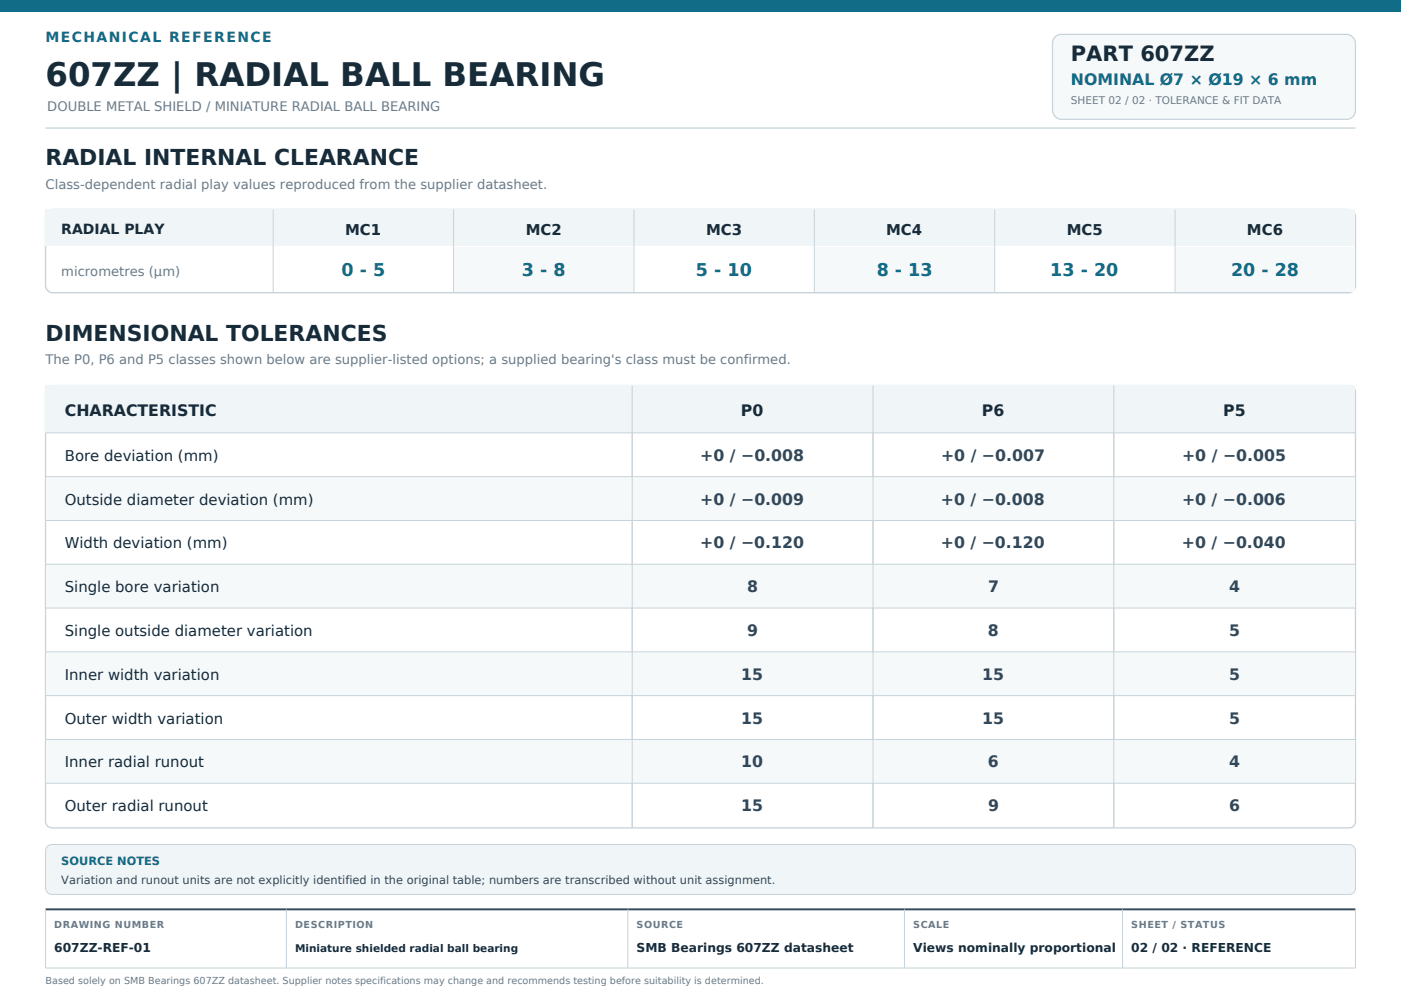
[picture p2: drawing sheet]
<svg xmlns="http://www.w3.org/2000/svg" width="420mm" height="297mm" viewBox="0 0 420 297" stroke-linecap="round" stroke-linejoin="round" font-family="sans-serif">
<defs><g id="words">
<text font-size="9.7" fill="#182b39" x="13.6" y="25.8">607ZZ | RADIAL BALL BEARING</text>
<g font-size="6.6" fill="#182b39">
<text x="13.6" y="49.4">RADIAL INTERNAL CLEARANCE</text>
<text x="13.6" y="102.2">DIMENSIONAL TOLERANCES</text>
</g>
<text font-size="6.3" fill="#182b39" x="321" y="18.4">PART 607ZZ</text>
<g font-size="5.3" fill="#116d87">
<text x="102.4" y="82.7">0 - 5</text>
<text x="156.4" y="82.7">3 - 8</text>
<text x="208.6" y="82.7">5 - 10</text>
<text x="262.8" y="82.7">8 - 13</text>
<text x="314.8" y="82.7">13 - 20</text>
<text x="369" y="82.7">20 - 28</text>
</g>
<text font-size="4.7" fill="#116d87" x="321" y="25.5">NOMINAL Ø7 × Ø19 × 6 mm</text>
<g font-size="4.7" fill="#182b39">
<text x="19.4" y="124.7">CHARACTERISTIC</text>
<text x="222.1" y="124.7">P0</text>
<text x="294.3" y="124.7">P6</text>
<text x="366.7" y="124.7">P5</text>
</g>
<g font-size="4.7" fill="#30485a">
<text x="209.9" y="138.1">+0 / −0.008</text>
<text x="282.1" y="138.1">+0 / −0.007</text>
<text x="354.4" y="138.1">+0 / −0.005</text>
<text x="209.9" y="151.3">+0 / −0.009</text>
<text x="282.1" y="151.3">+0 / −0.008</text>
<text x="354.4" y="151.3">+0 / −0.006</text>
<text x="209.9" y="164.4">+0 / −0.120</text>
<text x="282.1" y="164.4">+0 / −0.120</text>
<text x="354.3" y="164.4">+0 / −0.040</text>
<text x="224" y="177.5">8</text>
<text x="296.2" y="177.5">7</text>
<text x="368.5" y="177.5">4</text>
<text x="224" y="190.6">9</text>
<text x="296.2" y="190.6">8</text>
<text x="368.5" y="190.6">5</text>
<text x="222.2" y="203.8">15</text>
<text x="294.4" y="203.8">15</text>
<text x="368.5" y="203.8">5</text>
<text x="222.2" y="216.9">15</text>
<text x="294.4" y="216.9">15</text>
<text x="368.5" y="216.9">5</text>
<text x="222.2" y="230">10</text>
<text x="296.1" y="230">6</text>
<text x="368.5" y="230">4</text>
<text x="222.2" y="243.1">15</text>
<text x="296.2" y="243.1">9</text>
<text x="368.5" y="243.1">6</text>
</g>
<g font-size="4.5" fill="#182b39">
<text x="103.5" y="70.4">MC1</text>
<text x="157.6" y="70.4">MC2</text>
<text x="211.7" y="70.4">MC3</text>
<text x="265.6" y="70.4">MC4</text>
<text x="319.8" y="70.4">MC5</text>
<text x="373.8" y="70.4">MC6</text>
<text x="19.4" y="138.1">Bore deviation (mm)</text>
<text x="19.4" y="151.3">Outside diameter deviation (mm)</text>
<text x="19.4" y="164.4">Width deviation (mm)</text>
<text x="19.4" y="177.5">Single bore variation</text>
<text x="19.4" y="190.6">Single outside diameter variation</text>
<text x="19.4" y="203.8">Inner width variation</text>
<text x="19.4" y="216.9">Outer width variation</text>
<text x="19.4" y="230">Inner radial runout</text>
<text x="19.4" y="243.1">Outer radial runout</text>
</g>
<text font-size="4.2" fill="#116d87" x="13.6" y="12.7">MECHANICAL REFERENCE</text>
<text font-size="4.2" fill="#182b39" x="18.4" y="70.1">RADIAL PLAY</text>
<g font-size="3.9" fill="#697a89">
<text x="14.2" y="33.1">DOUBLE METAL SHIELD / MINIATURE RADIAL BALL BEARING</text>
<text x="13.6" y="56.8">Class-dependent radial play values reproduced from the supplier datasheet.</text>
<text x="18.4" y="82.7">micrometres (µm)</text>
<text x="13.6" y="109">The P0, P6 and P5 classes shown below are supplier-listed options; a supplied bearing's class must be confirmed.</text>
</g>
<g font-size="3.7" fill="#182b39">
<text x="16.3" y="285.4">607ZZ-REF-01</text>
<text x="190.8" y="285.4">SMB Bearings 607ZZ datasheet</text>
<text x="273.8" y="285.4">Views nominally proportional</text>
<text x="339.2" y="285.4">02 / 02 · REFERENCE</text>
</g>
<text font-size="3.4" fill="#116d87" x="18.4" y="259.1">SOURCE NOTES</text>
<text font-size="3.4" fill="#30485a" x="18.4" y="264.9">Variation and runout units are not explicitly identified in the original table; numbers are transcribed without unit assignment.</text>
<text font-size="3.2" fill="#697a89" x="321" y="31">SHEET 02 / 02 · TOLERANCE &amp; FIT DATA</text>
<text font-size="3.2" fill="#182b39" x="88.5" y="285.4">Miniature shielded radial ball bearing</text>
<g font-size="2.9" fill="#697a89">
<text x="16.3" y="278">DRAWING NUMBER</text>
<text x="88.5" y="278">DESCRIPTION</text>
<text x="190.8" y="278">SOURCE</text>
<text x="273.8" y="278">SCALE</text>
<text x="339.2" y="278">SHEET / STATUS</text>
<text x="13.6" y="294.8">Based solely on SMB Bearings 607ZZ datasheet. Supplier notes specifications may change and recommends testing before suitability is determined.</text>
</g>
</g></defs>
<path d="M0 .1h420v3.4h-420z" fill="#116d87"/>
<path d="M316.1 11.3a2.62 2.62 0 0 1 2.1-1h85.5a2.81 2.81 0 0 1 2.7 2.6v20.2a2.63 2.63 0 0 1-2.7 2.7h-85.5a2.81 2.81 0 0 1-2.7-2.7v-20.2z" fill="#f6f9fa" stroke="#c7d3da" stroke-width=".37"/>
<path d="M13.6 38.4h392.8" fill="none" stroke="#c7d3da" stroke-width=".39"/>
<path d="M14.3 63.4l1.4-.6h388.6a2.26 2.26 0 0 1 2.1 2.1v20.7a2.1 2.1 0 0 1-2.1 2.1h-388.6a2.26 2.26 0 0 1-2.1-2.1v-20.7z" fill="#fff" stroke="#c7d3da" stroke-width=".42"/>
<path d="M13.6 62.8h392.7v11h-392.7z" fill="#f0f5f7"/>
<path d="M81.9 62.8v24.9M136 62.8v24.9" fill="none" stroke="#c7d3da" stroke-width=".3"/>
<path d="M136.2 74.1h53.6v13.4h-53.6z" fill="#f6f9fa"/>
<path d="M190 62.8v24.9M244.1 62.8v24.9" fill="none" stroke="#c7d3da" stroke-width=".3"/>
<path d="M244.4 74.1h53.5v13.4h-53.5z" fill="#f6f9fa"/>
<path d="M298.2 62.8v24.9M352.3 62.8v24.9" fill="none" stroke="#c7d3da" stroke-width=".3"/>
<path d="M352.5 74.1h53.6v13.4h-53.6z" fill="#f6f9fa"/>
<path d="M14.2 116.1l1.3-.5h389a1.97 1.97 0 0 1 1.8 1.8v128.9a1.84 1.84 0 0 1-1.8 1.8h-389a1.97 1.97 0 0 1-1.8-1.8v-128.9z" fill="#fff" stroke="#c7d3da" stroke-width=".39"/>
<path d="M13.6 115.6h392.7v14.1h-392.7z" fill="#f0f5f7"/>
<path d="M189.5 115.6v132.5M261.7 115.6v132.5M333.9 115.6v132.5" fill="none" stroke="#c7d3da" stroke-width=".31"/>
<path d="M13.6 129.7h392.8" fill="none" stroke="#c7d3da" stroke-width=".3"/>
<path d="M13.9 142.9h392.2v13.1h-392.2z" fill="#f6f9fa"/>
<path d="M13.6 142.9h392.8M13.6 156h392.8" fill="none" stroke="#c7d3da" stroke-width=".3"/>
<path d="M13.9 169.1h392.2v13.1h-392.2z" fill="#f6f9fa"/>
<path d="M13.6 169.1h392.8M13.6 182.2h392.8" fill="none" stroke="#c7d3da" stroke-width=".3"/>
<path d="M13.9 195.4h392.2v13.1h-392.2z" fill="#f6f9fa"/>
<path d="M13.6 195.4h392.8M13.6 208.5h392.8" fill="none" stroke="#c7d3da" stroke-width=".3"/>
<path d="M13.9 221.6h392.2v13.1h-392.2z" fill="#f6f9fa"/>
<path d="M189.5 129.7v118.4M261.7 129.7v118.4M333.9 129.7v118.4M13.6 221.6h392.8M13.6 234.7h392.8" fill="none" stroke="#c7d3da" stroke-width=".3"/>
<path d="M14.2 253.6l1.3-.5h389a1.97 1.97 0 0 1 1.8 1.8v11.3a1.84 1.84 0 0 1-1.8 1.9h-389a1.97 1.97 0 0 1-1.8-1.9v-11.3z" fill="#f0f5f7" stroke="#c7d3da" stroke-width=".3"/>
<path d="M13.6 272.5h392.8" fill="none" stroke="#30485a" stroke-width=".58"/>
<path d="M13.6 272.5v17.6h392.8v-17.6M85.8 272.5v17.6M188.2 272.5v17.6M271.2 272.5v17.6M336.5 272.5v17.6" fill="none" stroke="#c7d3da" stroke-width=".31"/>
<use href="#words"/>
</svg>
